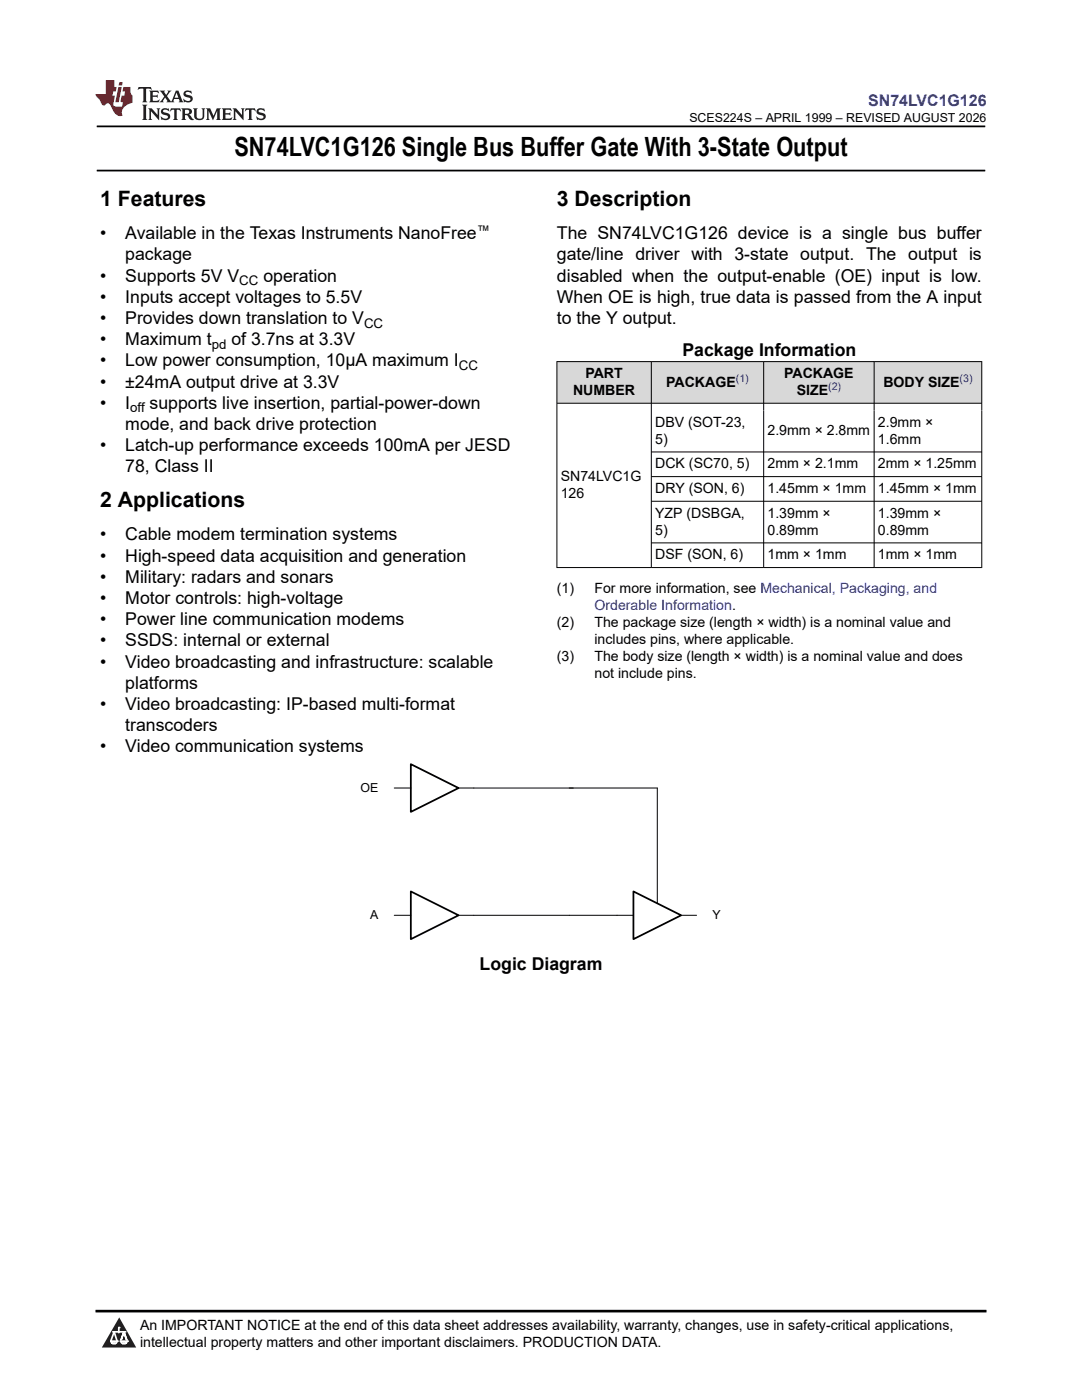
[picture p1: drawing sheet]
<svg xmlns="http://www.w3.org/2000/svg" width="216mm" height="279mm" viewBox="0 0 216 279" stroke-linecap="round" stroke-linejoin="round" font-family="sans-serif">
<defs><g id="words">
<text font-size="5.3" x="46.8" y="31.2">SN74LVC1G126 Single Bus Buffer Gate With 3-State Output</text>
<g font-size="4.2">
<text x="20" y="41.2">1 Features</text>
<text x="111.1" y="41.2">3 Description</text>
<text x="20" y="101.3">2 Applications</text>
</g>
<g font-size="3.5">
<text x="20" y="47.7">•</text>
<text x="25" y="47.7">Available in the Texas Instruments NanoFree</text>
<text x="111.1" y="47.7">The SN74LVC1G126 device is a single bus buffer</text>
<text x="25" y="52">package</text>
<text x="111.1" y="52">gate/line driver with 3-state output. The output is</text>
<text x="20" y="56.2">•</text>
<text x="25" y="56.2">Supports 5V V</text>
<text x="52.5" y="56.2">operation</text>
<text x="111.1" y="56.2">disabled when the output-enable (OE) input is low.</text>
<text x="20" y="60.4">•</text>
<text x="20" y="64.7">•</text>
<text x="25" y="60.4">Inputs accept voltages to 5.5V</text>
<text x="25" y="64.7">Provides down translation to V</text>
<text x="111.1" y="64.7">to the Y output.</text>
<text x="111.1" y="60.4">When OE is high, true data is passed from the A input</text>
<text x="20" y="68.9">•</text>
<text x="25" y="68.9">Maximum t</text>
<text x="46.2" y="68.9">of 3.7ns at 3.3V</text>
<text x="136.2" y="71">Package Information</text>
<text x="20" y="73.1">•</text>
<text x="20" y="77.4">•</text>
<text x="25" y="73.1">Low power consumption, 10μA maximum I</text>
<text x="25" y="77.4">±24mA output drive at 3.3V</text>
<text x="20" y="81.6">•</text>
<text x="25" y="81.6">I</text>
<text x="29.9" y="81.6">supports live insertion, partial-power-down</text>
<text x="25" y="85.8">mode, and back drive protection</text>
<text x="20" y="90.1">•</text>
<text x="25" y="90.1">Latch-up performance exceeds 100mA per JESD</text>
<text x="25" y="94.3">78, Class II</text>
<text x="20" y="107.8">•</text>
<text x="25" y="107.8">Cable modem termination systems</text>
<text x="20" y="112.1">•</text>
<text x="25" y="112.1">High-speed data acquisition and generation</text>
<text x="20" y="116.3">•</text>
<text x="25" y="116.3">Military: radars and sonars</text>
<text x="20" y="120.5">•</text>
<text x="20" y="124.8">•</text>
<text x="25" y="120.5">Motor controls: high-voltage</text>
<text x="25" y="124.8">Power line communication modems</text>
<text x="20" y="129">•</text>
<text x="25" y="129">SSDS: internal or external</text>
<text x="20" y="133.2">•</text>
<text x="25" y="133.2">Video broadcasting and infrastructure: scalable</text>
<text x="25" y="137.5">platforms</text>
<text x="20" y="141.7">•</text>
<text x="25" y="141.7">Video broadcasting: IP-based multi-format</text>
<text x="25" y="145.9">transcoders</text>
<text x="20" y="150.2">•</text>
<text x="25" y="150.2">Video communication systems</text>
<text x="95.7" y="193.6">Logic Diagram</text>
</g>
<text font-size="3.2" fill="#00f" x="173.3" y="21.1">SN74LVC1G126</text>
<g font-size="2.8">
<text x="116.8" y="75.4">PART</text>
<text x="132.9" y="77.1">PACKAGE</text>
<text x="156.5" y="75.4">PACKAGE</text>
<text x="176.3" y="77.1">BODY SIZE</text>
<text x="114.4" y="78.8">NUMBER</text>
<text x="159" y="78.8">SIZE</text>
<text x="130.7" y="85.2">DBV (SOT-23,</text>
<text x="130.7" y="88.5">5)</text>
<text x="153.1" y="86.9">2.9mm × 2.8mm</text>
<text x="175.2" y="85.2">2.9mm ×</text>
<text x="175.2" y="88.5">1.6mm</text>
<text x="111.9" y="96">SN74LVC1G</text>
<text x="130.7" y="93.5">DCK (SC70, 5)</text>
<text x="153.1" y="93.5">2mm × 2.1mm</text>
<text x="175.2" y="93.5">2mm × 1.25mm</text>
<text x="111.9" y="99.4">126</text>
<text x="130.7" y="98.4">DRY (SON, 6)</text>
<text x="153.1" y="98.4">1.45mm × 1mm</text>
<text x="175.2" y="98.4">1.45mm × 1mm</text>
<text x="130.7" y="103.3">YZP (DSBGA,</text>
<text x="130.7" y="106.7">5)</text>
<text x="153.1" y="103.3">1.39mm ×</text>
<text x="153.1" y="106.7">0.89mm</text>
<text x="175.2" y="103.3">1.39mm ×</text>
<text x="175.2" y="106.7">0.89mm</text>
<text x="130.7" y="111.6">DSF (SON, 6)</text>
<text x="153.1" y="111.6">1mm × 1mm</text>
<text x="175.2" y="111.6">1mm × 1mm</text>
<text x="111.1" y="118.4">(1)</text>
<text x="118.6" y="118.4">For more information, see Mechanical, Packaging, and</text>
<text x="111.1" y="125.2">(2)</text>
<text x="118.6" y="125.2">The package size (length × width) is a nominal value and</text>
<text x="111.1" y="132">(3)</text>
<text x="118.6" y="128.6">includes pins, where applicable.</text>
<text x="118.6" y="132">The body size (length × width) is a nominal value and does</text>
<text x="118.6" y="135.4">not include pins.</text>
<text x="27.9" y="265.5">An IMPORTANT NOTICE at the end of this data sheet addresses availability, warranty, changes, use in safety-critical applications,</text>
<text x="27.9" y="268.9">intellectual property matters and other important disclaimers. PRODUCTION DATA.</text>
</g>
<text font-size="2.8" fill="#00f" x="118.6" y="121.8">Orderable Information.</text>
<g font-size="2.6">
<text x="95.1" y="46.9">™</text>
<text x="47.7" y="56.9">CC</text>
<text x="72.7" y="65.4">CC</text>
<text x="42.2" y="69.6">pd</text>
<text x="91.5" y="73.8">CC</text>
<text x="26" y="82.3">off</text>
</g>
<g font-size="2.5">
<text x="137.6" y="24.3">SCES224S – APRIL 1999 – REVISED AUGUST 2026</text>
<text x="71.9" y="158">OE</text>
<text x="73.8" y="183.4">A</text>
<text x="142.2" y="183.4">Y</text>
</g>
<g font-size="2.1" fill="#00f">
<text x="146.8" y="76.2">(1)</text>
<text x="165.2" y="77.9">(2)</text>
<text x="191.5" y="76.2">(3)</text>
</g>
</g></defs>
<path d="M19.3 25.2h177.3M19.3 34h177.3" fill="none" stroke="#000" stroke-width=".35"/>
<g fill="#d8d8d8">
<path d="M111.1 72.2h84.8v8.3h-84.8z" fill-rule="evenodd"/>
<path d="M111.2 72.2h18.7v8.2h-18.7z" fill-rule="evenodd"/>
<path d="M130 72.2h22.3v8.2h-22.3z" fill-rule="evenodd"/>
<path d="M152.4 72.2h22v8.2h-22z" fill-rule="evenodd"/>
<path d="M174.5 72.2h21.3v8.2h-21.3z" fill-rule="evenodd"/>
</g>
<g fill="none" stroke="#000" stroke-width=".2">
<path d="M111.1 72.2h84.9M111.1 72.1v41.2M130 72.1v41.2M152.4 72.1v41.2M174.4 72.1v41.2M195.9 72.1v41.2M111.1 80.5h84.9M130 90.2h66M130 95.1h66M111.1 113.3h84.9M130 100h66M130 108.3h66"/>
<path d="M78.7 157.3h3.3M91.5 157.3h39.7v23M78.7 182.7h3.3M91.5 182.7h34.9M136 182.7h3"/>
</g>
<path d="M82 152.5l9.5 4.8-9.5 4.7zM82 177.9l9.5 4.8-9.5 4.7zM126.4 177.9l9.5 4.8-9.5 4.7z" fill="none" stroke="#000" stroke-width=".35"/>
<path d="M0 0h215.9v23.8h-215.9z" fill-rule="evenodd" fill="#fff"/>
<path d="M27.7 17.4l-.2 .6 .5-.3h.6v.2v2.1l-.2 .4h1l-.2-.4v-2.1v-.2h.5l.5 .3-.1-.6zM29.8 18.1l.2 .4v1.5l-.2 .4h1.9l.1-.6a1.08 1.08 0 0 1-1.3 .2v-.7h.6l.4 .2v-.6l-.4 .2h-.6v-.6l.2-.1a1 1 0 0 1 1 .2l-.1-.5zM31.8 18.1l1 1.1-1 1.2h.9l-.2-.2 .4-.7 .5 .7-.2 .2h1.6l-.2-.2 .1-.4h1l.1 .4-.1 .2h.9l-.2-.3-.8-2h-.5l-1 2.2-.8-1.1 .9-1.1h-.8l.2 .2-.5 .7-.3-.7 .1-.2zM35.2 18.5l.4 1h-.8zM36.8 18.2a.65 .65 0 0 0-.2 .8 .65 .65 0 0 0 .6 .4l.7 .2 .1 .2a.79 .79 0 0 1-.7 .4 .79 .79 0 0 1-.7-.5l.1 .7 .2-.1a.93 .93 0 0 0 1.1 .1 .93 .93 0 0 0 .4-1 1.46 1.46 0 0 0-1.2-.6l-.1-.3a1.09 1.09 0 0 1 1.2 .2l-.2-.6-.1 .1-.6-.2zM28.4 20.9l.2 .4v2.3l-.2 .3h1l-.2-.3v-2.3l.2-.4zM29.6 21.6l.2 .4v1.6l-.2 .3h.8l-.3-.3v-1.4l1.7 1.8v-2l.2-.4h-.8l.2 .2 .1 1.1-1.2-1.3zM32.3 21.8a.65 .65 0 0 0-.2 .7 .65 .65 0 0 0 .7 .4l.6 .2 .1 .2a.79 .79 0 0 1-.7 .4 .79 .79 0 0 1-.7-.5l.1 .7 .2-.1a.93 .93 0 0 0 1.1 .1 .93 .93 0 0 0 .4-.9 1.46 1.46 0 0 0-1.2-.6l-.1-.4a1.09 1.09 0 0 1 1.2 .2l-.2-.6-.1 .1-.6-.1zM34.1 21.6l-.1 .7a.63 .63 0 0 1 .7-.4l.1 1.7-.3 .3h1l-.2-.3v-1.7a.66 .66 0 0 1 .8 .4l-.1-.7zM36.2 21.6l.2 .4v1.6l-.2 .3h.9l-.2-.2v-.7h.5l.1 .2a.79 .79 0 0 0 1.2 .6l-1-.9a.61 .61 0 0 0 .6-.6 .61 .61 0 0 0-.5-.6zM36.9 21.9h.2a.47 .47 0 0 1 .5 .1 .47 .47 0 0 1 .1 .5l-.2 .2h-.6zM38.5 21.6l.2 .2a2.27 2.27 0 0 0 .4 2 1.04 1.04 0 0 0 1.7-.7v-1.3l.2-.2h-.8l.2 .4v1.1a.6 .6 0 0 1-.6 .6 .6 .6 0 0 1-.6-.6v-1.1l.3-.4zM41.1 21.6l.2 .4v1.6l-.2 .3h.7l-.2-.3v-1.5l.9 1.9 .8-1.9v1.5l-.2 .3h1l-.3-.3v-1.6l.3-.4h-.8l-.7 1.5-.7-1.5zM44.3 21.6l.2 .4v1.6l-.2 .3h1.9l.1-.5a1.09 1.09 0 0 1-1.3 .1v-.6h.6l.4 .1v-.6l-.4 .2h-.6v-.6l.2-.1a1.01 1.01 0 0 1 1 .3l-.1-.6zM46.4 21.6l.3 .4v1.6l-.3 .3h.8l-.2-.3v-1.4l1.6 1.8v-2l.2-.4h-.7l.2 .2v1.1l-1.2-1.3zM49 21.6l-.1 .7a.63 .63 0 0 1 .8-.4v1.7l-.3 .3h1l-.2-.3v-1.7a.66 .66 0 0 1 .8 .4l-.1-.7zM51.4 21.8a.65 .65 0 0 0-.2 .7 .65 .65 0 0 0 .6 .4l.6 .2 .2 .2a.79 .79 0 0 1-.8 .4 .79 .79 0 0 1-.6-.5l.1 .7 .2-.1a.93 .93 0 0 0 1 .1 .93 .93 0 0 0 .5-.9 1.46 1.46 0 0 0-1.3-.6l-.1-.4a1.09 1.09 0 0 1 1.3 .2l-.2-.6-.2 .1-.5-.1z" fill="#231f20"/>
<path d="M21.1 16v2.8h-2.1l.1 .3 .9 1a.95 .95 0 0 0 .9 .9 .59 .59 0 0 1 .6-.4 .59 .59 0 0 1 .5 .4l.4 .8a1.59 1.59 0 0 0 2.1 1.3 1.61 1.61 0 0 1 1-2.2l1-.4-.1-1.5a1.59 1.59 0 0 1-.4-1.6h-1.4l-.2 .9h.5l-.1 .8h-.5l-.2 1v.2l.4 .1-.2 .9h-.6a.73 .73 0 0 1-1.1-.7l.3-1.5h-.5l.2-.8h.5l.2-.9h-.5v-1.4zM23.6 17.4l-.6 3h.7l.6-3zM23.8 16.4l-.1 .7h.7l.1-.7z" fill="#ed1c24"/>
<path d="M0 261.4h215.9v18h-215.9z" fill-rule="evenodd" fill="#fff"/>
<path d="M23.8 262.9l3.4 6h-6.9z" fill="#231f20"/>
<path d="M22.1 267.7h1.3l-.4 .5h-.3a.55 .55 0 0 1-.6-.5z" fill-rule="evenodd" fill="#fff"/>
<path d="M22.1 267.7h1.3l-.4 .5h-.3a.55 .55 0 0 1-.6-.5z" fill="none" stroke="#231f20" stroke-width=".34"/>
<path d="M22.1 267.7h1.3l-.4 .5h-.5zM23.7 265.9h.1M23.7 264.9v1z" fill="none" stroke="#fff" stroke-width=".34"/>
<circle cx="23.7" cy="264.9" r=".17" fill="#fff"/>
<path d="M22.6 265.8h.1M22.6 265.8h2.3z" fill="none" stroke="#fff" stroke-width=".34"/>
<circle cx="24.9" cy="265.8" r=".17" fill="#fff"/>
<path d="M24 267.7h.1" fill="none" stroke="#fff" stroke-width=".34"/>
<path d="M24.7 265.8l-.7 1.9z" fill="#fff"/>
<path d="M24.7 265.8l-.7 1.9z" fill="none" stroke="#fff" stroke-width=".34"/>
<path d="M24.7 265.8l.7 1.9z" fill="#fff"/>
<path d="M24.7 265.8l.7 1.9zM25.3 267.7h.1" fill="none" stroke="#fff" stroke-width=".34"/>
<circle cx="22.1" cy="267.7" r=".17" fill="#fff"/>
<path d="M22.8 265.8l-.7 1.9zM22.8 265.8l.6 1.9z" fill="none" stroke="#fff" stroke-width=".34"/>
<circle cx="23.4" cy="267.7" r=".17" fill="#fff"/>
<path d="M24.1 267.7h1.3a.65 .65 0 0 1-.6 .5 .65 .65 0 0 1-.7-.5z" fill-rule="evenodd" fill="#fff"/>
<path d="M24.1 267.7h1.3a.65 .65 0 0 1-.6 .5 .65 .65 0 0 1-.7-.5z" fill="none" stroke="#231f20" stroke-width=".34"/>
<path d="M24 267.7h.1M24.1 267.7h1.3l-.4 .5h-.5z" fill="none" stroke="#fff" stroke-width=".34"/>
<circle cx="25.4" cy="267.7" r=".17" fill="#fff"/>
<path d="M19 261.7h177.8" fill="none" stroke="#000" stroke-width=".53"/>
<use href="#words"/>
</svg>
